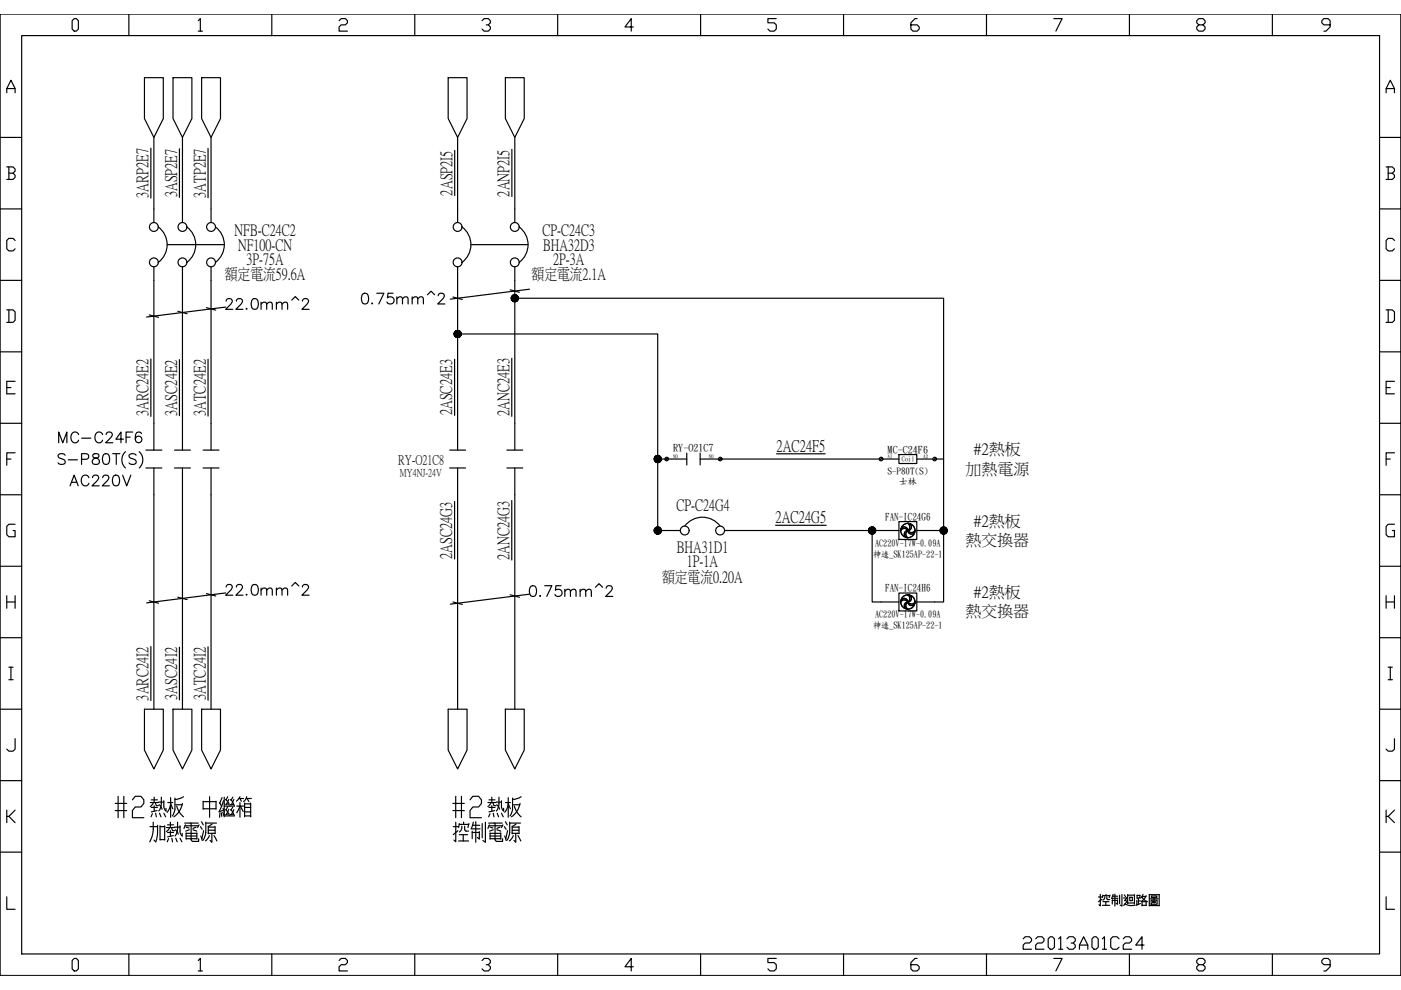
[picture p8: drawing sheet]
<svg xmlns="http://www.w3.org/2000/svg" width="297mm" height="210mm" viewBox="0 0 297 210" stroke-linecap="round" stroke-linejoin="round" font-family="sans-serif">
<defs><g id="words">
<g font-size="6.2">
<text x="118.9" y="127.7">mm^2</text>
<text x="215.9" y="202.5">22013A01C24</text>
</g>
<g font-size="5.7">
<text x="83.3" y="65.6">mm^2</text>
<text x="54.3" y="66.7">mm^2</text>
<text x="11.6" y="95.2">MC-C24F6</text>
<text x="54.3" y="127.4">mm^2</text>
</g>
<g font-size="5.3">
<text x="75.8" y="65.6">0.75</text>
<text x="46.9" y="66.7">22.0</text>
<text x="14.1" y="104.1">AC220V</text>
<text x="46.9" y="127.4">22.0</text>
<text x="111.5" y="127.7">0.75</text>
</g>
<g font-size="3.5">
<text x="31.3" y="42" transform="rotate(-90 31.3 42)">3ARP2E7</text>
<text x="37.4" y="41.9" transform="rotate(-90 37.4 41.9)">3ASP2E7</text>
<text x="43.4" y="41.9" transform="rotate(-90 43.4 41.9)">3ATP2E7</text>
<text x="95.7" y="41.5" transform="rotate(-90 95.7 41.5)">2ASP2I5</text>
<text x="107.8" y="41.7" transform="rotate(-90 107.8 41.7)">2ANP2I5</text>
<text x="31.3" y="88.3" transform="rotate(-90 31.3 88.3)">3ARC24E2</text>
<text x="37.4" y="88.1" transform="rotate(-90 37.4 88.1)">3ASC24E2</text>
<text x="43.4" y="88.2" transform="rotate(-90 43.4 88.2)">3ATC24E2</text>
<text x="95.7" y="88.1" transform="rotate(-90 95.7 88.1)">2ASC24E3</text>
<text x="107.8" y="88.3" transform="rotate(-90 107.8 88.3)">2ANC24E3</text>
<text x="164.7" y="95.5">2AC24F5</text>
<text x="164.4" y="110.7">2AC24G5</text>
<text x="95.7" y="118.5" transform="rotate(-90 95.7 118.5)">2ASC24G3</text>
<text x="107.8" y="118.7" transform="rotate(-90 107.8 118.7)">2ANC24G3</text>
<text x="31.3" y="148.5" transform="rotate(-90 31.3 148.5)">3ARC24I2</text>
<text x="37.4" y="148.4" transform="rotate(-90 37.4 148.4)">3ASC24I2</text>
<text x="43.4" y="148.5" transform="rotate(-90 43.4 148.5)">3ATC24I2</text>
</g>
<g font-size="3.4">
<text x="49.7" y="49.8">NFB-C24C2</text>
<text x="50.5" y="53">NF100-CN</text>
<text x="115" y="49.8">CP-C24C3</text>
<text x="115.1" y="53">BHA32D3</text>
<text x="47.7" y="59.1">額定電流59.6A</text>
<text x="52.3" y="56">3P-75A</text>
<text x="112.7" y="59.1">額定電流2.1A</text>
<text x="117.3" y="56">2P-3A</text>
<text x="204.7" y="100.4">加熱電源</text>
<text x="206.5" y="96.3">#2熱板</text>
<text x="143.4" y="108.2">CP-C24G4</text>
<text x="206.5" y="111.5">#2熱板</text>
<text x="143.4" y="117">BHA31D1</text>
<text x="204.7" y="115.6">熱交換器</text>
<text x="140.4" y="123.4">額定電流0.20A</text>
<text x="145.6" y="120">1P-1A</text>
<text x="204.7" y="130.7">熱交換器</text>
<text x="206.5" y="126.6">#2熱板</text>
</g>
<text font-size="2.8" x="84.4" y="98.3">RY-O21C8</text>
<text font-size="2.3" x="84.8" y="100.9">MY4NJ-24V</text>
<g font-size="2.1">
<text x="142.7" y="95.6">RY-O21C7</text>
<text x="188.2" y="96">MC-C24F6</text>
<text x="187.7" y="110.2">FAN-IC24G6</text>
<text x="187.7" y="125.3">FAN-IC24H6</text>
</g>
<g font-size="1.9">
<text x="188.1" y="100.6">S-P80T(S)</text>
<text x="190.6" y="102.6">士林</text>
<text x="185.1" y="118">神逵_SK125AP-22-1</text>
<text x="185.5" y="115.7">AC220V-17W-0.09A</text>
<text x="185.5" y="130.9">AC220V-17W-0.09A</text>
<text x="185.1" y="133.2">神逵_SK125AP-22-1</text>
</g>
<text font-size="1.3" x="191.2" y="97.8">Coil</text>
<g font-size="1.1">
<text x="142.7" y="97.1">NO</text>
<text x="150.3" y="97.1">NO</text>
<text x="188.2" y="97.1">A1</text>
<text x="195.7" y="97.1">A2</text>
</g>
</g></defs>
<g fill="none" stroke="#000" stroke-width=".25">
<path d="M1.4 19.7v-.9l.9-1.8 .9 1.8v.9M1.4 18.8h1.8M4.6 7.5h287.9v194.8h-287.9zM15.7 3.9h.5l.4 .5v1.8l-.4 .4h-.5l-.4-.4v-1.8zM27.3 3v4.5M42 4.4l.5-.5v2.7M42 6.6h.9M57.6 3v4.5M71.9 4.4l.4-.5h.9l.5 .5v.4l-.5 .5h-.9l-.4 .4v.9h1.8M87.9 3v4.5M102.2 4.4l.4-.5h.9l.5 .5v.4l-.5 .5h-.4M103.5 5.3l.5 .4v.5l-.5 .4h-.9l-.4-.4"/>
<path d="M118.2 3v4.5M134.3 5.7h-1.8l1.3-1.8v2.7M148.5 3v4.5M164.6 3.9h-1.8v.9h1.3l.5 .5v.9l-.5 .4h-.8l-.5-.4M178.8 3v4.5M194.4 3.9h-.4l-.9 .9v1.4l.5 .4h.8l.5-.4v-.5l-.5-.4h-1.3M209.2 3v4.5M223.4 3.9h1.8l-1.3 2.7M239.5 3v4.5M254.2 5.3l-.5-.5v-.4l.5-.5h.9l.4 .5v.4l-.4 .5h-.9l-.5 .4v.5l.5 .4h.9l.4-.4v-.5l-.4-.4M269.8 3v4.5M282 5.3h-1.3l-.5-.5v-.4l.5-.5h.9l.4 .5v1.3l-.9 .9h-.4"/>
<path d="M293.9 19.7v-.9l.9-1.8 .9 1.8v.9M293.9 18.8h1.8M297 3v203.8M.1 29.1h4.5M1.4 35.4h1.4l.4 .4v.5l-.4 .4M1.9 36.7h.9l.4 .5v.4l-.4 .4h-1.4M1.9 35.4v2.6M292.5 29.1h4.5M293.9 35.4h1.3l.5 .4v.5l-.5 .4M294.3 36.7h.9l.5 .5v.4l-.5 .4h-1.3M294.3 35.4v2.6M.1 44.3h4.5"/>
<path d="M.1 59.4h4.5M3.2 51l-.4-.5h-.9l-.5 .5v1.8l.5 .4h.9l.4-.4M292.5 44.3h4.5M292.5 59.4h4.5M295.7 51l-.5-.5h-.9l-.4 .5v1.8l.4 .4h.9l.5-.4M.1 74.6h4.5M1.4 65.7h1.4l.4 .4v1.8l-.4 .5h-1.4M1.9 65.7v2.7M292.5 74.6h4.5M293.9 65.7h1.3l.5 .4v1.8l-.5 .5h-1.3M294.3 65.7v2.7M.1 89.8h4.5"/>
<path d="M1.4 82.2h.9M1.4 97.3h.9M3.2 80.8h-1.8v2.7h1.8M3.2 96h-1.8v2.7M292.5 89.8h4.5M293.9 82.2h.9M293.9 97.3h.9M295.7 80.8h-1.8v2.7h1.8M295.7 96h-1.8v2.7M.1 104.9h4.5M3.2 111.2h-1.3l-.5 .4v1.8l.5 .4h1.3v-1.3h-.4M292.5 104.9h4.5"/>
<path d="M295.7 111.2h-1.4l-.4 .4v1.8l.4 .4h1.4v-1.3h-.5M.1 120.1h4.5M.1 135.2h4.5M1.4 126.3v2.7M1.4 127.6h1.8M3.2 126.3v2.7M292.5 120.1h4.5M292.5 135.2h4.5M293.9 127.6h1.8M293.9 126.3v2.7M295.7 126.3v2.7M.1 150.4h4.5"/>
<path d="M1.9 141.5h.9M1.9 144.1h.9M2.3 141.5v2.6M3.2 156.6v2.2l-.4 .5h-.9l-.5-.5M292.5 150.4h4.5M294.3 141.5h.9M294.3 144.1h.9M294.8 141.5v2.6M295.7 156.6v2.2l-.5 .5h-.9l-.4-.5M.1 165.5h4.5M1.4 171.8v2.6M1.9 173.1l1.3 1.3"/>
<path d="M3.2 171.8l-1.3 1.3h-.5M292.5 165.5h4.5M293.9 171.8v2.6M294.3 173.1l1.4 1.3M295.7 171.8l-1.4 1.3h-.4M.1 180.7h4.5M1.4 190.1v2.7h1.8M292.5 180.7h4.5M293.9 190.1v2.7h1.8M15.7 203.2h.5l.4 .5v1.7l-.4 .5h-.5l-.4-.5v-1.7zM27.3 202.3v4.5M42 203.7l.5-.5v2.7"/>
<path d="M42 205.9h.9M57.6 202.3v4.5M71.9 203.7l.4-.5h.9l.5 .5v.4l-.5 .4h-.9l-.4 .5v.9h1.8M87.9 202.3v4.5M102.2 203.7l.4-.5h.9l.5 .5v.4l-.5 .4h-.4M103.5 204.5l.5 .5v.4l-.5 .5h-.9l-.4-.5M118.2 202.3v4.5M134.3 205h-1.8l1.3-1.8v2.7M148.5 202.3v4.5M164.6 203.2h-1.8v.9h1.3l.5 .4v.9l-.5 .5h-.8l-.5-.5M178.8 202.3v4.5M194.4 203.2h-.4l-.9 .9v1.3l.5 .5h.8l.5-.5v-.4l-.5-.5h-1.3"/>
<path d="M209.2 202.3v4.5M223.4 203.2h1.8l-1.3 2.7M239.5 202.3v4.5M254.2 204.5l-.5-.4v-.4l.5-.5h.9l.4 .5v.4l-.4 .4h-.9l-.5 .5v.4l.5 .5h.9l.4-.5v-.4l-.4-.5M269.8 202.3v4.5M282 204.5h-1.3l-.5-.4v-.4l.5-.5h.9l.4 .5v1.3l-.9 .9h-.4"/>
</g>
<!-- layer: 0 -->
<g fill="none" stroke="#000" stroke-width=".25">
<path d="M30.6 16.5h4v8.6l-2 4-2-4zM36.7 16.5h4v8.6l-2 4-2-4zM42.7 16.5h4v8.6l-2 4-2-4zM95 16.5h4v8.6l-2 4-2-4zM107.1 16.5h4v8.6l-2 4-2-4zM32 31.4v10.6M32.6 29.1v18.1M38 31.6v10.3M38.7 29.1v18.1M44.1 31.5v10.4M44.7 29.1v18.1M96.4 31.9v9.6"/>
<path d="M97 29.1v18.1M108.5 31.7v10M109.1 29.1v18.1M32.6 56.6v33.2M33.6 48.1a4.7 4.7 0 0 1 0 7.5M35.4 51.9h12.2M38.7 56.6v38.8M39.6 48.1a4.7 4.7 0 0 1 0 7.5M44.7 56.6v38.8M45.7 48.1a4.7 4.7 0 0 1 0 7.5M97 56.6v38.8M98 48.1a4.7 4.7 0 0 1 0 7.5"/>
<path d="M99.8 51.9h12.2M109.1 56.6v38.8M110.1 48.1a4.7 4.7 0 0 1 0 7.5M32 76.1v12.2M38 76.3v11.8M44.1 76.2v12M96.4 76.2v11.9M97 70.8h42.5v26.5h6.1M108.5 76v12.3M109.1 63.2h91v34.1h-1.9M13.8 96.5a.85 .85 0 0 0-.8-.3 .85 .85 0 0 0-.7 .5l.2 .4 .9 .3a.55 .55 0 0 1 .4 .4 .55 .55 0 0 1-.2 .6 1.05 1.05 0 0 1-1.3-.3M14.5 97.5h1.9"/>
<path d="M17.3 97.4h1a.6 .6 0 0 0 .5-.6 .6 .6 0 0 0-.5-.6h-1v2.3M19.8 96.3a.46 .46 0 0 0 .2 .8 .94 .94 0 0 1 1.1 .9 .75 .75 0 0 1-1 .5 .75 .75 0 0 1-.4-1l.2-.2 .7-.2a.46 .46 0 0 0 .3-.8l-.4-.1zM22.1 96.3a.73 .73 0 0 1 1 .3 1.86 1.86 0 0 1-.2 1.8 .74 .74 0 0 1-1.1-.4 1.85 1.85 0 0 1 .3-1.7zM24.7 96.2v2.3M26.6 95.8a2.34 2.34 0 0 0 0 3.4M28.9 96.5a.85 .85 0 0 0-.9-.3 .85 .85 0 0 0-.6 .5l.2 .4 .8 .3a.56 .56 0 0 1 .5 .4 .56 .56 0 0 1-.2 .6 1.05 1.05 0 0 1-1.3-.3M29.5 95.8a2.34 2.34 0 0 1 0 3.4M30.9 99.2h3.4M30.9 95.4h3.4M32.6 99.2v51.2M37 99.2h3.4M37 95.4h3.4"/>
<path d="M38.7 99.2v51.2M43.1 99.2h3.3M43.1 95.4h3.3M44.7 99.2v51.2M95.3 99.2h3.4M95.3 95.4h3.4M97 99.2v51.2M107.5 99.2h3.3M107.5 95.4h3.3M109.1 99.2v51.2M139.5 97.3v15.2h4.7M141.6 97.1l-.5 .5"/>
<path d="M145.6 96.1v2.5M148.4 97.3h38.4M148.4 96.1v2.5M153 97.1l-.6 .5M164.7 96.2h10.2M187.1 97.1l-.6 .5M187.2 97.3h3.4M190.6 96.4h3.8v1.9h-3.8zM194.4 97.3h3.4M198.4 97.1l-.5 .5M200.1 97.3v15.2h-5.7M96.4 106.3v12.2"/>
<path d="M108.5 106.1v12.6M145.2 111.5a4.7 4.7 0 0 1 7.5 0M153.6 112.5h37M164.4 111.4h10.8M184.9 112.5v15.1h5.7M190.6 110.6h3.8v3.8h-3.8zM191.2 111.9a.76 .76 0 0 1 .8-.1 .76 .76 0 0 1 .5 .7 .87 .87 0 0 0-1.5 0zM191.9 112.7l.6-.2a.88 .88 0 0 0 0 1.5 .76 .76 0 0 1-.7-.5 .76 .76 0 0 1 .1-.8zM192.5 112.5a.76 .76 0 0 0 .7 .7 .76 .76 0 0 0 .8-.7M192.5 111a.76 .76 0 0 1 .7 .7 .76 .76 0 0 1-.7 .8 .9 .9 0 0 0 0-1.5zM192.5 112.5a.89 .89 0 0 0 1.5 0M200.1 112.5v15.1h-5.7"/>
<path d="M32 137.1v11.4M38 137.2v11.2M44.1 137.2v11.3M190.6 125.7h3.8v3.8h-3.8zM191.2 127.1a.76 .76 0 0 1 .8-.2 .76 .76 0 0 1 .5 .7 .88 .88 0 0 0-1.5 0zM191.9 127.9l.6-.3a.88 .88 0 0 0 0 1.6 .76 .76 0 0 1-.7-.5 .76 .76 0 0 1 .1-.8zM192.5 127.6a.76 .76 0 0 0 .7 .8 .76 .76 0 0 0 .8-.8M192.5 126.1a.76 .76 0 0 1 .7 .8 .76 .76 0 0 1-.7 .7 .9 .9 0 0 0 0-1.5zM192.5 127.6a.89 .89 0 0 0 1.5 0M30.6 150.4h4v8.6l-2 4-2-4zM36.7 150.4h4v8.6l-2 4-2-4zM42.7 150.4h4v8.6l-2 4-2-4z"/>
<path d="M95 150.4h4v8.6l-2 4-2-4zM107.1 150.4h4v8.6l-2 4-2-4zM24.4 171.9h2.5M24.4 170.3h2.5M25 168.8v4.6M26.3 168.8v4.6M28.1 169.6l.6-.8h1.2l.6 .8v.7l-.6 .8h-1.2l-.6 .8v1.5h2.4M31.8 175.3h1.6M31.9 170.2h1.7M32.1 169.6h1.3M32.1 171.2h1.3M32.3 172.5l-.3 .7"/>
<path d="M32.5 174.3l-.1 2.4-.7 1.8M32.5 170.2l-.6 .8M32.7 169v1.2M32.7 170.8v1.2M32.9 170.2l.2 .6h.5M33 172.4l.1 .8M33.3 171.9l-1.2 .2M33.4 175l-.1 2.3-.3 1.2-.4-.4M33.6 170.1h1.1M33.8 170.6l.6 1M33.8 172.4l.3 .8M33.9 175.1v3"/>
<path d="M33.9 175.3h1M33.9 178h1M34.2 169a4 4 0 0 1-.5 3M34.7 169.8a2.28 2.28 0 0 0 .5 2.2v-.6M34.7 172.4l.4 .8M34.9 175.1v3M35.3 175.5h1.7M35.5 174.9h1.3M35.5 176.5h1.3M35.6 170.2h1M35.8 177.8l-.3 .7M36 175.5l-.7 .8"/>
<path d="M36.1 174.3v1.2M36.1 176.1v1.2M36.2 170.3l-.2 .9-.6 1M36.2 169.1v4.2M36.2 170.4l.4 1.1M36.4 175.5l.2 .6h.4M36.4 177.7l.2 .8M36.7 177.2l-1.2 .2M37 175.4h1.2M37.1 169.2a6.7 6.7 0 0 1-.2 3.1l-.3 .7M37.2 175.9l.6 1M37.2 170.6h1.4"/>
<path d="M37.3 177.7l.3 .8M37.5 170.9l.4 1.1 1 1.2M37.6 174.3a4 4 0 0 1-.5 3M38.2 176.2l.1 .6 .3 .5v-.6M38.2 175.1v1.1M38.2 177.7l.4 .8M38.7 170.3l-.4 1.2a3.9 3.9 0 0 1-1.4 1.7M38.9 168.9l-1.1 .5-.7 .1M39.2 174.5h2.8M39.2 175.1h2.9M39.3 174.9l-.3 .7M39.5 176.7h2.2"/>
<path d="M39.5 177.8h2.2M39.5 177.3h2.2M39.5 176.6v1.3M39.5 175.4l.6 .2M40.1 175.9l-.7 .3M40.5 174.5v3.5M40.9 175.9l.8 .3M41.6 175.4l-.7 .2M41.7 176.6v1.3M42.1 177.8v.6h-1.2l-.3-.2-.1-.3M42.2 174.9l-.3 .6M42.5 175.3l.4 .5"/>
<path d="M42.6 177.3l.3 .9M42.7 174.2l.4 .7M43.1 169.9v1.7M43.1 170h2.7M43.1 171.5h2.7M43.2 176.1l-.4 1.7M43.6 174.3v2.6l-.6 1.3M43.6 174.5h2.3M44.2 176h1.4M44.2 176.7h1.4M44.2 175.2v1.6M44.4 177.2l-.4 .6-.4 .5"/>
<path d="M44.4 168.9v4.4M44.9 176.7v1.9l-.4-.4M45 174.7l-.8 .6M45.4 177.2l.6 1.1M45.6 175.3l-1.4 .1M45.6 175.4v1.4M45.8 169.9v1.7M46.6 170.2l.4 .8M46.6 172.3v1M46.9 172.3l.1 .8M47.1 169.1l-.5 1.2M47.2 172.2l.3 .7"/>
<path d="M47.3 171.4l.2 .7M47.4 169.8l-.9 2.2M47.4 171.8l-1 .3M47.5 169v4.2M47.5 173h2.2M47.5 170.9h2.2M47.8 169.5l.5 .5M47.8 171.7l.5 .4M48.3 168.9l-.4 .7M48.3 171l-.4 .7M48.5 170.2l.1 .5M48.5 172.3l.1 .6"/>
<path d="M48.5 169.5l-.5 1M48.5 170.4l-.7 .1M48.5 171.6l-.5 1.1M48.5 172.5l-.7 .2M48.9 171.7l.5 .4M48.9 169.5l.5 .6M49.4 171.1l-.4 .7M49.4 169l-.4 .7M49.4 172.3l.3 .6M49.4 170.2l.3 .6M49.5 170.5l-.7 .1M49.5 172.6l-.7 .1"/>
<path d="M49.6 169.5l-.5 1.1M49.6 171.7l-.5 1M50.2 170.9h1.5M50.6 169.3h1M50.9 170.9l-.7 1.4M50.9 168.9l-.8 1M50.9 170.2v3.1M50.9 169.3l.3 .6M50.9 170.9l.7 1.1M51.9 170.2v3M51.9 173h1.2M51.9 172.1h1.2"/>
<path d="M51.9 170.4h1.2M51.9 171.2h1.2M52.2 169.3h1.1M52.3 168.9l-.2 .6-.5 .5M52.4 169.3l.4 .7M53.1 170.2v3M96 171.9h2.4M96 170.3h2.4M96.1 175.3h1M96.6 168.8v4.6M96.6 174.3v4.2l-.4-.4M97.1 176.1l-1 .9"/>
<path d="M97.2 178.3h2.2M97.4 174.8h2M97.4 177h1.7M97.4 174.6l-.2 .9M97.8 168.8v4.6M97.9 175.2a1.19 1.19 0 0 1-.5 1.2M98.2 177v1.3M98.3 174.3v.5M98.5 175.2l.2 1h.7M99.4 174.6l-.2 .9M99.7 169.6l.6-.8h1.2l.6 .8v.7l-.6 .8h-1.2l-.6 .8v1.5h2.4M100 175.7h1.8"/>
<path d="M100.1 176.2v1.6M100.1 176.5h1.5M100.2 175h1.5M100.3 174.3l-.4 1.4M100.9 174.2v4.4M101.6 176.3v1.6l-.4-.4M102.2 174.6v3M102.9 174.3v4.3l-.5-.4M103.4 170.2h1.8M103.6 174.5h2.9M103.7 169.6h1.3M103.7 171.2h1.3"/>
<path d="M103.7 175.1h2.9M103.8 174.9l-.4 .7M103.9 172.5l-.3 .7M103.9 176.7h2.3M103.9 177.8h2.3M103.9 177.3h2.3M103.9 176.6v1.3M103.9 175.4l.6 .2M104.1 170.2l-.7 .8M104.3 169v1.2M104.3 170.8v1.2M104.5 170.2l.2 .6h.5"/>
<path d="M104.6 172.4l.1 .8M104.6 175.9l-.8 .3M104.9 171.9l-1.2 .2M105 174.5v3.5M105.2 170.1h1.1M105.3 170.6l.6 1M105.3 175.9l.9 .3M105.4 172.4l.3 .8M105.8 169a3.9 3.9 0 0 1-.5 3M106 175.4l-.7 .2M106.2 176.6v1.3M106.3 169.8a2.28 2.28 0 0 0 .5 2.2v-.6"/>
<path d="M106.3 172.4l.4 .8M106.6 177.8v.6h-1.3l-.2-.1-.1-.4M106.6 174.9l-.3 .6M106.9 175.3l.4 .5M107 177.3l.3 .9M107.2 170.2h1M107.2 174.2l.3 .7M107.6 176.1l-.4 1.7M107.8 170.3l-.2 .9-.6 1M107.8 169.1v4.2M107.8 170.4l.4 1.1M108.1 174.3l-.1 2.6-.5 1.3"/>
<path d="M108.1 174.5h2.2M108.6 176h1.4M108.6 176.7h1.4M108.6 175.2v1.6M108.7 169.2a6.7 6.7 0 0 1-.2 3.1l-.4 .7M108.8 170.6h1.4M108.8 177.2l-.3 .6-.5 .5M109 170.9l.5 1.1 1 1.2M109.4 176.7v1.9l-.4-.4M109.4 174.7l-.8 .6M109.8 177.2l.6 1.1M110 175.3l-1.4 .1"/>
<path d="M110 175.4v1.4M110.3 170.3l-.4 1.2a3.9 3.9 0 0 1-1.5 1.7M110.5 168.9l-1.1 .5-.7 .1"/>
<circle cx="32.6" cy="55.6" r=".94"/>
<circle cx="32.6" cy="48.1" r=".94"/>
<circle cx="38.7" cy="48.1" r=".94"/>
<circle cx="38.7" cy="55.6" r=".94"/>
<circle cx="44.7" cy="55.6" r=".94"/>
<circle cx="44.7" cy="48.1" r=".94"/>
<circle cx="97" cy="55.6" r=".94"/>
<circle cx="97" cy="48.1" r=".94"/>
<circle cx="109.1" cy="48.1" r=".94"/>
<circle cx="109.1" cy="55.6" r=".94"/>
<circle cx="141.3" cy="97.3" r=".38"/>
<circle cx="152.7" cy="97.3" r=".38"/>
<circle cx="186.8" cy="97.3" r=".38"/>
<circle cx="198.2" cy="97.3" r=".38"/>
<circle cx="145.2" cy="112.5" r=".94"/>
<circle cx="152.7" cy="112.5" r=".94"/>
<circle cx="192.5" cy="112.5" r="1.52"/>
<circle cx="192.5" cy="127.6" r="1.52"/>
</g>
<g fill="#000" stroke="#000" stroke-width=".21">
<path d="M97 70.8h.8v.1zM109.1 63.2h.8v.2zM139.5 97.3h.7v.1zM139.5 112.5h.7v.1zM184.9 112.5h.8v.1zM200.1 112.5h.7v.1z"/>
<path d="M96.3 70.9v.1l.7-.2zM96.3 71l.7-.2-.7 .4zM96.3 71.2l.1 .1 .6-.5z"/>
<path d="M96.3 70.6v.1l.7 .1zM96.3 70.7l.7 .1h-.7zM96.3 70.8v.1l.7-.1z"/>
<path d="M96.4 71.3h.1l.5-.5zM96.5 71.3l.5-.5-.4 .6zM97 70.8l-.4 .6 .1 .1z"/>
<path d="M96.5 70.3l-.1 .1 .6 .4zM96.4 70.4l.6 .4-.7-.3zM96.3 70.5v.1l.7 .2z"/>
<path d="M97 70.8l-.3 .7h.1zM97 70.8l-.1 .8-.1-.1zM97 70.8l-.1 .8h.1z"/>
<path d="M96.7 70.1l.3 .7-.2-.7zM96.6 70.2l.1-.1 .3 .7zM96.5 70.3l.5 .5-.4-.6z"/>
<path d="M97 70.8v.8h.1zM97 70.8l.3 .7-.2 .1zM97 70.8l.3 .7h.1z"/>
<path d="M97 70.1v.7l.1-.7zM96.9 70.1h.1v.7zM96.8 70.1l.2 .7-.1-.7z"/>
<path d="M97 70.8l.4 .7 .1-.1zM97 70.8l.6 .5-.1 .1zM97 70.8l.6 .5z"/>
<path d="M97.4 70.1l-.4 .7 .5-.6zM97.3 70.1h.1l-.4 .7zM97.1 70.1l-.1 .7 .3-.7z"/>
<path d="M97 70.8l.6 .5 .1-.1zM97 70.8l.7 .2v.2zM97 70.8l.7 .2 .1-.1z"/>
<path d="M97 70.8l.7-.3-.1-.1zM97 70.8l.6-.5v.1zM97.5 70.2l-.5 .6 .6-.5z"/>
<path d="M97 70.8h.8v-.1zM97 70.8l.7-.2 .1 .1zM97 70.8l.7-.2v-.1z"/>
<path d="M108.4 63.4v.1l.7-.3zM108.4 63.5l.7-.3-.6 .4zM108.5 63.6v.1l.6-.5z"/>
<path d="M108.4 63v.1l.7 .1zM108.4 63.1l.7 .1h-.7zM108.4 63.2v.2l.7-.2z"/>
<path d="M108.5 63.7l.1 .1 .5-.6zM108.6 63.8l.5-.6-.4 .6zM109.1 63.2l-.4 .6 .1 .1z"/>
<path d="M108.6 62.7l-.1 .1 .6 .4zM108.5 62.8l.6 .4-.6-.3zM108.5 62.9l-.1 .1 .7 .2z"/>
<path d="M109.1 63.2l-.3 .7 .1 .1zM109.1 63.2l-.1 .8h-.1zM109.1 63.2l-.1 .8h.1z"/>
<path d="M108.8 62.6l.3 .6-.2-.7zM108.7 62.6h.1l.3 .6zM108.6 62.7l.5 .5-.4-.6z"/>
<path d="M109.1 63.2v.8h.2zM109.1 63.2l.3 .8h-.1zM109.1 63.2l.3 .8 .1-.1z"/>
<path d="M109.1 62.5v.7l.2-.7zM109 62.5h.1v.7zM108.9 62.5l.2 .7-.1-.7z"/>
<path d="M109.1 63.2l.4 .7 .1-.1zM109.1 63.2l.6 .6h-.1zM109.1 63.2l.6 .6 .1-.1z"/>
<path d="M109.5 62.6l-.4 .6 .5-.6zM109.4 62.5l.1 .1-.4 .6zM109.3 62.5l-.2 .7 .3-.7z"/>
<path d="M109.1 63.2l.7 .5v-.1zM109.1 63.2l.8 .3-.1 .1zM109.1 63.2l.8 .3v-.1z"/>
<path d="M109.1 63.2l.7-.3v-.1zM109.1 63.2l.6-.5 .1 .1zM109.6 62.6l-.5 .6 .6-.5z"/>
<path d="M109.1 63.2h.8v-.1zM109.1 63.2l.8-.2v.1zM109.1 63.2l.8-.2-.1-.1z"/>
<path d="M138.7 97.4v.2l.8-.3zM138.7 97.6l.8-.3-.7 .4zM138.8 97.7v.1l.7-.5z"/>
<path d="M138.7 97.1v.1l.8 .1zM138.7 97.2l.8 .1h-.8zM138.7 97.3v.1l.8-.1z"/>
<path d="M138.8 97.8l.1 .1 .6-.6zM138.9 97.9l.6-.6-.5 .6zM139.5 97.3l-.5 .6 .1 .1z"/>
<path d="M138.9 96.8l-.1 .1 .7 .4zM138.8 96.9l.7 .4-.7-.3zM138.8 97l-.1 .1 .8 .2z"/>
<path d="M139.5 97.3l-.4 .7h.1zM139.5 97.3l-.2 .8-.1-.1zM139.5 97.3l-.2 .8h.2z"/>
<path d="M139.1 96.7l.4 .6-.3-.7zM139 96.7h.1l.4 .6zM138.9 96.8l.6 .5-.5-.6z"/>
<path d="M139.5 97.3v.8h.1zM139.5 97.3l.2 .7-.1 .1zM139.5 97.3l.2 .7h.1z"/>
<path d="M139.5 96.6v.7l.1-.7zM139.3 96.6h.2v.7zM139.2 96.6l.3 .7-.2-.7z"/>
<path d="M139.5 97.3l.3 .7 .1-.1zM139.5 97.3l.5 .6h-.1zM139.5 97.3l.5 .6 .1-.1z"/>
<path d="M139.8 96.7l-.3 .6 .4-.6zM139.7 96.6l.1 .1-.3 .6zM139.6 96.6l-.1 .7 .2-.7z"/>
<path d="M139.5 97.3l.6 .5v-.1zM139.5 97.3l.7 .3-.1 .1zM139.5 97.3l.7 .3v-.2z"/>
<path d="M139.5 97.3l.6-.3v-.1zM140 96.8l.1 .1-.6 .4zM139.9 96.7l-.4 .6 .5-.5z"/>
<path d="M139.5 97.3h.7v-.1zM139.5 97.3l.7-.2v.1zM139.5 97.3l.7-.2-.1-.1z"/>
<path d="M138.7 112.6v.1l.8-.2zM138.7 112.7l.8-.2-.7 .3zM138.8 112.8v.1l.7-.4z"/>
<path d="M138.7 112.3v.1l.8 .1zM138.7 112.4l.8 .1h-.8zM138.7 112.5v.1l.8-.1z"/>
<path d="M138.8 112.9l.1 .1 .6-.5zM138.9 113l.6-.5-.5 .6zM139.5 112.5l-.5 .6 .1 .1z"/>
<path d="M138.9 111.9l-.1 .1 .7 .5zM138.8 112l.7 .5-.7-.4zM138.8 112.1l-.1 .2 .8 .2z"/>
<path d="M139.5 112.5l-.4 .7h.1zM139.5 112.5l-.2 .7h-.1zM139.5 112.5l-.2 .7h.2z"/>
<path d="M139.1 111.8l.4 .7-.3-.7zM139 111.9l.1-.1 .4 .7zM138.9 111.9l.6 .6-.5-.6z"/>
<path d="M139.5 112.5v.7h.1zM139.5 112.5l.2 .7h-.1zM139.5 112.5l.2 .7h.1z"/>
<path d="M139.5 111.7v.8l.1-.8zM139.3 111.7h.2v.8zM139.2 111.8l.3 .7-.2-.8z"/>
<path d="M139.5 112.5l.3 .7 .1-.1zM139.5 112.5l.5 .5-.1 .1zM139.5 112.5l.5 .5 .1-.1z"/>
<path d="M139.8 111.8l-.3 .7 .4-.6zM139.7 111.8h.1l-.3 .7zM139.6 111.7l-.1 .8 .2-.7z"/>
<path d="M139.5 112.5l.6 .4v-.1zM139.5 112.5l.7 .2-.1 .1zM139.5 112.5l.7 .2v-.1z"/>
<path d="M139.5 112.5l.6-.4v-.1zM140 111.9l.1 .1-.6 .5zM139.9 111.9l-.4 .6 .5-.6z"/>
<path d="M139.5 112.5h.7v-.1zM139.5 112.5l.7-.2v.1zM139.5 112.5l.7-.2-.1-.2z"/>
<path d="M184.2 112.6v.1l.7-.2zM184.2 112.7l.7-.2-.7 .3zM184.2 112.8l.1 .1 .6-.4z"/>
<path d="M184.2 112.3v.1l.7 .1zM184.2 112.4l.7 .1h-.7zM184.2 112.5v.1l.7-.1z"/>
<path d="M184.3 112.9l.1 .1 .5-.5zM184.4 113l.5-.5-.4 .6zM184.9 112.5l-.4 .6 .1 .1z"/>
<path d="M184.4 111.9l-.1 .1 .6 .5zM184.3 112l.6 .5-.7-.4zM184.2 112.1v.2l.7 .2z"/>
<path d="M184.9 112.5l-.3 .7h.1zM184.9 112.5l-.1 .7h-.1zM184.9 112.5l-.1 .7h.1z"/>
<path d="M184.6 111.8l.3 .7-.2-.7zM184.5 111.9l.1-.1 .3 .7zM184.4 111.9l.5 .6-.4-.6z"/>
<path d="M184.9 112.5v.7h.1zM184.9 112.5l.2 .7h-.1zM184.9 112.5l.2 .7h.2z"/>
<path d="M184.9 111.7v.8l.1-.8zM184.8 111.7h.1v.8zM184.7 111.8l.2 .7-.1-.8z"/>
<path d="M184.9 112.5l.4 .7 .1-.1zM184.9 112.5l.5 .5v.1zM184.9 112.5l.5 .5 .1-.1z"/>
<path d="M185.3 111.8l-.4 .7 .5-.6zM185.1 111.8h.2l-.4 .7zM185 111.7l-.1 .8 .2-.7z"/>
<path d="M184.9 112.5l.6 .4 .1-.1zM184.9 112.5l.7 .2v.1zM184.9 112.5l.7 .2 .1-.1z"/>
<path d="M184.9 112.5l.7-.4-.1-.1zM185.4 111.9l.1 .1-.6 .5zM185.4 111.9l-.5 .6 .5-.6z"/>
<path d="M184.9 112.5h.8v-.1zM184.9 112.5l.7-.2 .1 .1zM184.9 112.5l.7-.2v-.2z"/>
<path d="M199.3 112.6v.1l.8-.2zM199.3 112.7l.8-.2-.7 .3zM199.4 112.8v.1l.7-.4z"/>
<path d="M199.3 112.3v.1l.8 .1zM199.3 112.4l.8 .1h-.8zM199.3 112.5v.1l.8-.1z"/>
<path d="M199.4 112.9l.1 .1 .6-.5zM199.5 113l.6-.5-.5 .6zM200.1 112.5l-.5 .6 .1 .1z"/>
<path d="M199.5 111.9l-.1 .1 .7 .5zM199.4 112l.7 .5-.7-.4zM199.4 112.1l-.1 .2 .8 .2z"/>
<path d="M200.1 112.5l-.4 .7h.1zM200.1 112.5l-.2 .7h-.1zM200.1 112.5l-.2 .7h.2z"/>
<path d="M199.7 111.8l.4 .7-.3-.7zM199.6 111.9l.1-.1 .4 .7zM199.5 111.9l.6 .6-.5-.6z"/>
<path d="M200.1 112.5v.7h.1zM200.1 112.5l.2 .7h-.1zM200.1 112.5l.2 .7h.1z"/>
<path d="M200.1 111.7v.8l.1-.8zM199.9 111.7h.2v.8zM199.8 111.8l.3 .7-.2-.8z"/>
<path d="M200.1 112.5l.3 .7 .1-.1zM200.1 112.5l.5 .5-.1 .1zM200.1 112.5l.5 .5 .1-.1z"/>
<path d="M200.4 111.8l-.3 .7 .4-.6zM200.3 111.8h.1l-.3 .7zM200.2 111.7l-.1 .8 .2-.7z"/>
<path d="M200.1 112.5l.6 .4v-.1zM200.1 112.5l.7 .2-.1 .1zM200.1 112.5l.7 .2v-.1z"/>
<path d="M200.1 112.5l.6-.4v-.1zM200.1 112.5l.5-.6 .1 .1zM200.5 111.9l-.4 .6 .5-.6z"/>
<path d="M200.1 112.5h.7v-.1zM200.1 112.5l.7-.2v.1zM200.1 112.5l.7-.2-.1-.2z"/>
</g>
<g fill="none" stroke="#000" stroke-width=".25">
<path d="M31.6 66.8l2 .5M37.7 66l2 .5M43.8 65.2l1.9 .6M47.8 65.1l-16.7 2.1M96 63l2 .5M108.2 61.5l1.9 .5M112.2 61.3l-16.7 2.1M31.6 127.4l2 .5M37.7 126.6l2 .5M43.8 125.8l1.9 .6M47.8 125.7l-16.7 2.1M96 127.6l2 .6"/>
<path d="M108.2 126.1l1.9 .5M112.2 126l-16.7 2.1"/>
</g>
<g fill="none" stroke="#000" stroke-width=".25">
<path d="M232.9 190.2h.7M233.3 189.6v2.5l-.3-.3M233.6 190.7l-.7 .5M233.7 192h1.6M233.8 189.9h1.5M233.8 191.2h1.3M233.8 189.8l-.1 .5M234.2 190.1v.3l-.4 .4M234.4 191.2v.8M234.5 189.6v.3M234.7 190.1v.6h.6M235.3 189.8l-.1 .5"/>
<path d="M235.8 190.5h1.2M235.8 190.7v1M235.8 190.9h1.1M235.9 190h1.1M236 189.6l-.3 .9M236.4 189.6v2.5M236.9 190.8v.9l-.3-.2M237.4 189.8v1.8M237.9 189.6v2.5l-.4-.2M238.2 190.4h.7M238.4 189.7l.2 .4M238.5 190.9h.3v.3l-.5 .8"/>
<path d="M238.5 191.7l1.3 .3 .8-.1M238.9 190.3l-.5 .7M239.1 189.7v1.9M239.1 191.5h1.4M239.1 189.8h1.4M239.5 190.2h.6v.8h-.6zM240.5 189.7v2M241 190.9v1M241.1 189.8v.7M241.1 189.9h.6M241.4 191h.4M241.4 190.5v1.3"/>
<path d="M241.7 189.8v.6h-.6M241.8 191.6l-.9 .4M242.1 190.2l.5 .6 .7 .4M242.1 191.2h.9M242.1 191.1v.9h.9M242.1 192v.1M242.2 190.1h.8M242.3 189.6l-.4 .8M243 189.9l-.4 .7-.6 .5M243 191.1v.9M243.7 189.6v2.5M243.7 189.7h2.1"/>
<path d="M243.7 192h2.1M243.8 190.6h1.8M244.1 190.8h1.2v.9h-1.2zM244.1 190h1.2v.3h-1.2zM244.4 191.1v.3h.5v-.3h-.5M244.7 190.3v.5M245.8 189.6v2.5"/>
</g>
<path d="M0 3h297v203.8h-297z" fill="none" stroke="#000" stroke-width=".21"/>
<use href="#words"/>
</svg>
